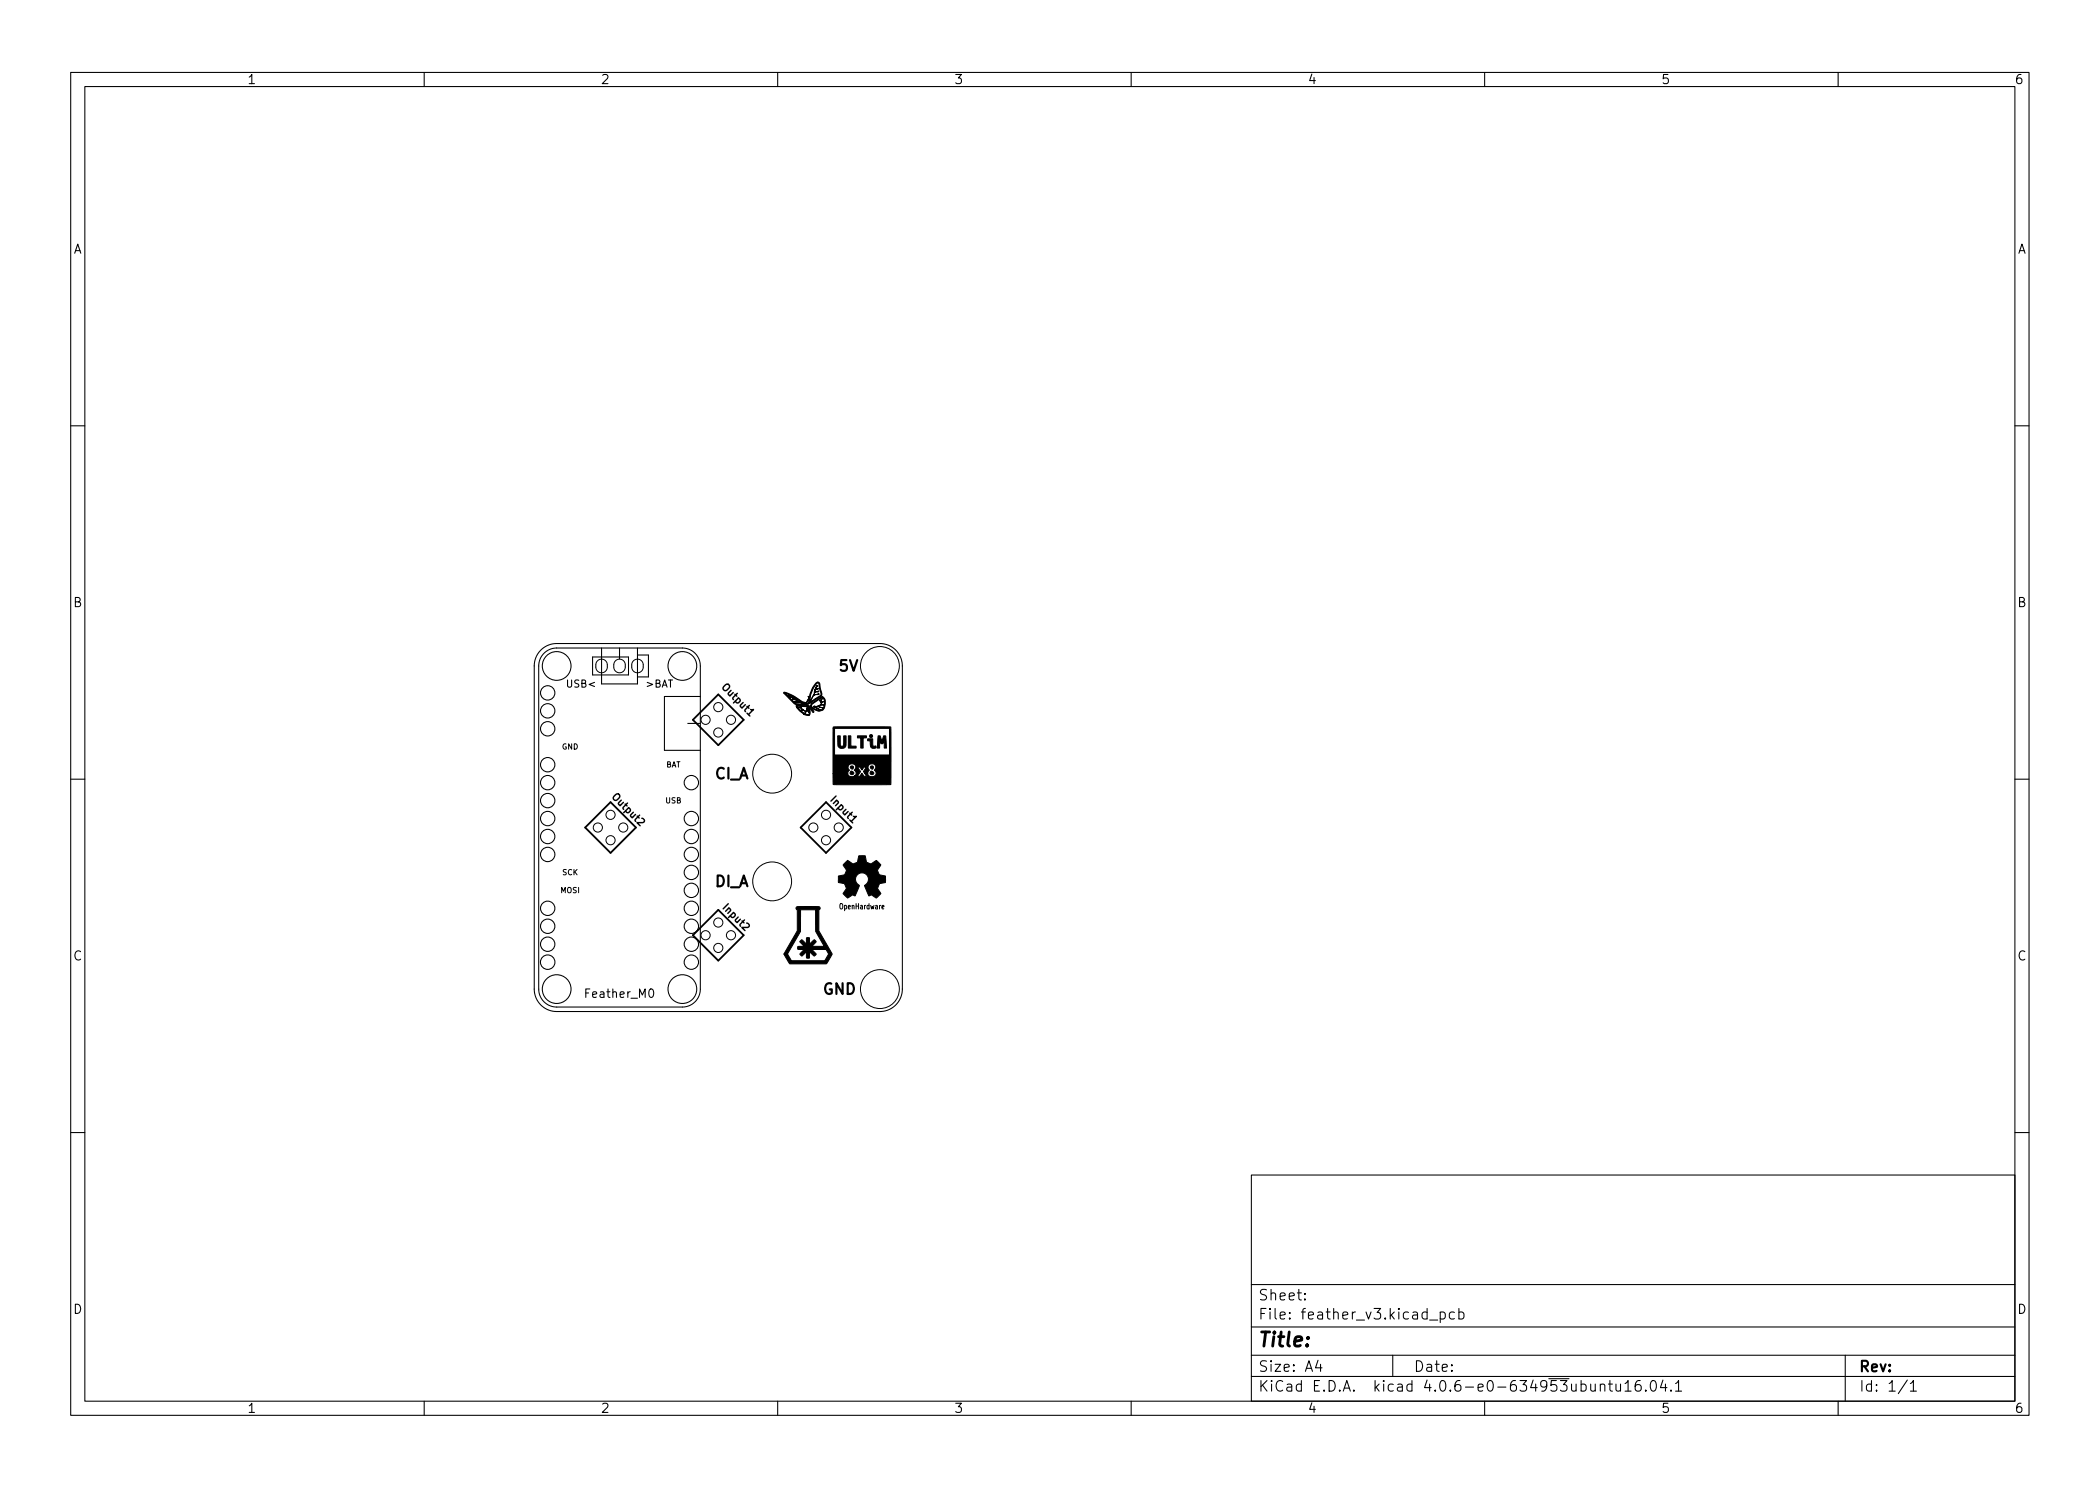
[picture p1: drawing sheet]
<svg xmlns="http://www.w3.org/2000/svg" width="297mm" height="210mm" viewBox="0 0 297 210" stroke-linecap="round" stroke-linejoin="round" font-family="sans-serif">
<defs><g id="words">
<text font-size="2.8" x="178" y="190.6">Title:</text>
<g font-size="2.1">
<text x="118.7" y="95">5V</text>
<text x="101.1" y="110.2">CI_A</text>
<text x="101.1" y="125.5">DI_A</text>
<text x="116.4" y="140.7">GND</text>
<text x="178" y="184">Sheet:</text>
<text x="178" y="186.7">File: feather_v3.kicad_pcb</text>
<text x="178" y="196.9">KiCad E.D.A. kicad 4.0.6-e0-634953ubuntu16.04.1</text>
<text x="178" y="194.1">Size: A4</text>
<text x="200" y="194.1">Date:</text>
<text x="263" y="194.1">Rev:</text>
<text x="263" y="196.9">Id: 1/1</text>
</g>
<g font-size="1.8">
<text x="35" y="11.9">1</text>
<text x="85" y="11.9">2</text>
<text x="135" y="11.9">3</text>
<text x="185" y="11.9">4</text>
<text x="235" y="11.9">5</text>
<text x="285" y="11.9">6</text>
<text x="10.3" y="35.9">A</text>
<text x="285.3" y="35.9">A</text>
<text x="10.3" y="85.9">B</text>
<text x="285.3" y="85.9">B</text>
<text x="10.3" y="135.9">C</text>
<text x="285.3" y="135.9">C</text>
<text x="10.3" y="185.9">D</text>
<text x="285.3" y="185.9">D</text>
<text x="35" y="199.9">1</text>
<text x="85" y="199.9">2</text>
<text x="135" y="199.9">3</text>
<text x="185" y="199.9">4</text>
<text x="235" y="199.9">5</text>
<text x="285" y="199.9">6</text>
</g>
<text font-size="1.7" x="83" y="141.2">Feather_M0</text>
<g font-size="1.4">
<text x="89.4" y="97.3">&gt;BAT</text>
<text x="102.2" y="97.5" transform="rotate(45 102.2 97.5)">Output1</text>
<text x="86.6" y="113" transform="rotate(45 86.6 113)">Output2</text>
<text x="117.5" y="113.4" transform="rotate(45 117.5 113.4)">Input1</text>
<text x="102.3" y="128.6" transform="rotate(45 102.3 128.6)">Input2</text>
</g>
<g font-size="1.1">
<text x="79.5" y="106">GND</text>
<text x="94.1" y="113.7">USB</text>
<text x="94.2" y="108.6">BAT</text>
<text x="79.5" y="123.8">SCK</text>
<text x="79.3" y="126.4">MOSI</text>
<text x="118.9" y="128.6">OpenHardware</text>
</g>
</g></defs>
<g fill="none" stroke="#000" stroke-width=".15">
<path d="M10 10.2h277v190.1h-277zM12 12.2h273v186.1h-273zM60 10.2v2M110 10.2v2M160 10.2v2M210 10.2v2M260 10.2v2M10 60.2h2M285 60.2h2M76.5 92a3.2 3.2 0 0 1 2.2-.9h45.8a3.2 3.2 0 0 1 3.1 3.1v45.7a3.2 3.2 0 0 1-3.1 3.2h-45.8a3.2 3.2 0 0 1-3.1-3.2v-45.7a3.2 3.2 0 0 1 .9-2.2zM76.9 92.4a2.54 2.54 0 0 1 1.8-.7h17.8a2.54 2.54 0 0 1 2.6 2.5v45.7a2.54 2.54 0 0 1-2.6 2.6h-17.8a2.54 2.54 0 0 1-2.5-2.6v-45.7a2.54 2.54 0 0 1 .7-1.8zM80.3 96.2v.8l.2 .2h.2l.2-.2v-.8"/>
<path d="M81.9 96.3l-.4-.1-.2 .1v.3l.5 .2 .1 .2-.2 .2h-.4M82.3 96.7l.4-.1 .1-.1v-.2l-.5-.1v1h.4l.1-.1 .1-.2-.3-.2M83.8 93h5.1v2.5h-5.1zM84.1 96.6l-.8 .2 .8 .3M85.1 91.7v5.1h5.1v-5.1M87.6 91.7v1.5M90.2 92.7h1.5v3.1M93.7 97.2l.3-1 .4 1M93.8 96.9h.5M94.5 96.2h.6M94.8 96.2v1M99.1 98.5h-5.1v7.7h5.1"/>
<path d="M10 110.2h2M97.3 102.4h1.8M285 110.2h2M10 160.2h2M177 166.3h108v32h-108zM285 160.2h2M60 198.3v2M110 198.3v2M160 198.3v2M177 194.8h108M177 191.8h108M177 187.8h108"/>
<path d="M177 181.8h108M184.6 183.8v.1h-.1l.1-.1v.1M184.6 183v.1h-.1l.1-.1v.1M186.4 192.5l-.3 1h.9M186.8 193v1M197 191.8v3M202.2 186.8h1.2M203.7 185.7l.4-.1 .3 .3v.4l-.1 .3h-.2h-.4M203.7 185.6v1.5M205.7 185.7l-.4-.1-.3 .3v.4l.1 .3h.2h.4M206.4 185.7l.4-.1 .3 .3v.4l-.2 .3h-.1h-.4M206.4 185.1v1.5"/>
<path d="M210 198.3v2M226.4 196a.37 .37 0 0 1 .6 0v.8M226.4 195.8v1M227.5 195.8h.6M227.7 195.3v1.3l.1 .2h.3M228.6 195.8v1a.41 .41 0 0 0 .6-.1M229.2 195.8v1M229.9 195.8l.4-.5v1.5M229.9 196.8h.8M232 195.3a.59 .59 0 0 0-.7 .7v.5l.1 .3h.5l.2-.1v-.5l-.1-.2-.4-.1-.3 .3M232.8 196.7l.1 .1h-.1h-.1l.1-.1v.1M233.6 195.4a.36 .36 0 0 1 .6 .2 .77 .77 0 0 1-.4 1.2 1 1 0 0 1-.2-1.4z"/>
<path d="M235.2 195.3l-.3 1h.9M235.6 195.8v1M236.4 196.7v.1h-.1l.1-.1v.1M237 195.8l.4-.5v1.5M237 196.8h.9M260 198.3v2M261 191.8v6.5M269.8 195.3l-1.3 1.9M270.2 195.8l.4-.5v1.5M270.2 196.8h.9"/>
<circle cx="77.5" cy="98" r="1.02"/>
<circle cx="78.7" cy="94.2" r="2.03"/>
<circle cx="96.5" cy="94.2" r="2.03"/>
<circle cx="77.5" cy="100.6" r="1.02"/>
<circle cx="77.5" cy="115.8" r="1.02"/>
<circle cx="77.5" cy="118.4" r="1.02"/>
<circle cx="77.5" cy="108.2" r="1.02"/>
<circle cx="77.5" cy="113.3" r="1.02"/>
<circle cx="77.5" cy="103.1" r="1.02"/>
<circle cx="77.5" cy="110.7" r="1.02"/>
<circle cx="97.8" cy="115.8" r="1.02"/>
<circle cx="97.8" cy="110.7" r="1.02"/>
<circle cx="97.8" cy="118.4" r="1.02"/>
<circle cx="77.5" cy="128.5" r="1.02"/>
<circle cx="77.5" cy="133.6" r="1.02"/>
<circle cx="77.5" cy="131.1" r="1.02"/>
<circle cx="77.5" cy="120.9" r="1.02"/>
<circle cx="77.5" cy="136.1" r="1.02"/>
<circle cx="78.7" cy="139.9" r="2.03"/>
<circle cx="96.5" cy="139.9" r="2.03"/>
<circle cx="97.8" cy="123.4" r="1.02"/>
<circle cx="97.8" cy="136.1" r="1.02"/>
<circle cx="97.8" cy="126" r="1.02"/>
<circle cx="97.8" cy="131.1" r="1.02"/>
<circle cx="97.8" cy="120.9" r="1.02"/>
<circle cx="97.8" cy="133.6" r="1.02"/>
<circle cx="97.8" cy="128.5" r="1.02"/>
</g>
<path d="M82.8 117.1l3.6-3.6 3.6 3.6-3.6 3.6zM98 101.8l3.6-3.5 3.6 3.5-3.6 3.6zM113.2 117.1l3.6-3.6 3.6 3.6-3.6 3.6zM101.6 128.7l3.6 3.6-3.6 3.6-3.6-3.6z" fill="none" stroke="#000" stroke-width=".25"/>
<g fill="#000" stroke="#000" stroke-width=".14">
<path d="M112.6 99.8h1.5l.1 .2a.95 .95 0 0 1 .4 .9v.2a.39 .39 0 0 1-.7 .1l-.3-.2 .4 .1a.26 .26 0 0 0 .4 0 .26 .26 0 0 0 0-.4 .26 .26 0 0 0-.3-.1l-.2 .3a.61 .61 0 0 1-.8-.3v-.1h.2l.5 .5 .1-.3h.1l-.6-.2a.46 .46 0 0 1-.7-.3l.2-.1a.51 .51 0 0 0 .7 .3h-.1a.48 .48 0 0 0-.6-.3h.4h-.6l-.1-.2h.2l.1 .2h.4l.3 .3a.44 .44 0 0 0 .6 .1h-.1l.1-.1 .2 .4v-.3l-.3-.2h.1h-.1h.1l.2 .1a1.23 1.23 0 0 0-1.2-.5h-.6zM110.9 98l1.2 .4 1.5 .9 .5 .2 .2-.5a.26 .26 0 0 0 0-.5l.2 .2 .3-1.2a1.6 1.6 0 0 1 .9-1l.3 .2 .2 1.3a.54 .54 0 0 1-.4 .7l-1.2 .8-.3 .1 .1-.2a.72 .72 0 0 0 .5-.7l.2-.4h.1h-.1l.1-.4h.1h-.1l.6-.1-.6 .1v-.3h.2h-.2l.4-.6 .1 .1-.2 .1-.1 .3h.3h-.2l.2-.1v.1a.28 .28 0 0 0-.3 .1 .28 .28 0 0 0-.1 .2h.5v.1a.38 .38 0 0 0-.4 0 .38 .38 0 0 0-.2 .4h.6v-.1h-.2h.2v.1a.89 .89 0 0 0-1.1 .7l-.1 .4 1.3-.9a.41 .41 0 0 0 .1-.7l-.2-1-.2-.2-.4 .5-.3 .7-.2 .5-.2 1.1h-.1l.1-.6-.2 .2a.42 .42 0 0 0 0 .7 1.75 1.75 0 0 1 .8 1.1h-.1l-1-1.1-.2 .1a1.91 1.91 0 0 1-1.8-.6l-1.1-1.1h.1l.9 .8a1.68 1.68 0 0 0 1.8 .7 2.29 2.29 0 0 0-1.4-.3h.7h-.7h.6l-.4-.3h-.5l.5-.1h-.5h.4a.57 .57 0 0 0-.7-.2h.1l-.1-.1 .4 .1-.4-.1h.2l-.4-.2 .6 .2 .1 .2 .7 .4 .7 .3-.2-.1h.3l.3 .3v-.2l-.2-.1a2.19 2.19 0 0 1-1.4-.7l-.9-.5-.6-.1zM114.7 99.6l1.5-1a.54 .54 0 0 1 .5 .7 1.02 1.02 0 0 1-.6 1.3 1.55 1.55 0 0 1-1.3-.4l-.2-.2 .2-.1a1.58 1.58 0 0 0 1.2 .6l-.9-.5h.1a1.03 1.03 0 0 0 1.1 .3l.1-.1-.6-.2h-.7h.7l.3 .1a.23 .23 0 0 0 .2 .1 .23 .23 0 0 0 .2-.2l.1-.3-.5 .1-.3 .2h-.7l.5-.1 .5-.1-.1-.1h.1h.1a.27 .27 0 0 0 .4-.1 .27 .27 0 0 0 0-.3 .39 .39 0 0 0-.4 .4h-.1l.1-.2-.1-.1h.1h-.1l.1-.1-.2-.1h.1a.25 .25 0 0 0 .3 .2 .25 .25 0 0 0 .2-.3 .25 .25 0 0 0-.3-.2l-.2 .3h-.1l.4-.4-.1-.1-1.4 .9-.1 .3h-.2zM118.5 104.1h.4v.7a.75 .75 0 0 0 .1 .8 .35 .35 0 0 0 .3-.5v-1h.4v.9a.66 .66 0 0 1-.2 .7 .66 .66 0 0 1-.7 .1l-.3-.3zM120 104.1h.4v1.5h.7v.2h-1.1zM117.9 102.9h8.1v8.1h-8.1l-.1-1.5h2.1a.62 .62 0 0 0 .9 .3h.5a.4 .4 0 0 0 .6-.3v-.1a.58 .58 0 0 0 .7 .4l-.3-.4h.4a.58 .58 0 0 0 .7 .5 .58 .58 0 0 0 .5-.7l-.2-.2a.52 .52 0 0 0 0-.8 .52 .52 0 0 0-.8 0 .52 .52 0 0 0 .1 .8l-.3 .4h-.4l-.2-.2 .4-.7a.46 .46 0 0 0-.5 .4l-.4-.4h-.3l.3 .5a.28 .28 0 0 1 .1 .3 .28 .28 0 0 1-.2 .2l-.2 .3h-.5a.48 .48 0 0 0 .3-.4 .48 .48 0 0 0-.3-.4 .51 .51 0 0 0 .1-.8 .51 .51 0 0 0-.8 0 .51 .51 0 0 0 .1 .8l-.2 .2-.1 .3h-2.1v-6.4h.2v3.7h7.8v-3.7h-8zM121.3 104.1h1.3l-.1 .3h-.4v1.4h-.3v-1.4h-.5zM122.7 104.5h.7v.7a.3 .3 0 0 0 .1 .4 .3 .3 0 0 0 .4 0 .29 .29 0 0 1-.1 .3 .29 .29 0 0 1-.4 0 .53 .53 0 0 1-.3-.7v-.4h-.4zM124.2 104.1h.3l.2 .8 .3-.8h.3l.1 1.7h-.3v-1.2l-.2 .6h-.3l-.2-.6v1.2h-.3zM112.7 128.3h3.1a.23 .23 0 0 1 .2 .2 .23 .23 0 0 1-.2 .2v3l1.9 3.3-.8 1.3-5.2 .1-.8-1.4h.5l.5 .9h4.8l.5-.9-.4-.7h-2l.4 .4a.27 .27 0 0 1 .1 .5 .27 .27 0 0 1-.4-.2l-.4-.3v.5a.26 .26 0 0 1-.1 .4 .26 .26 0 0 1-.3-.1v-.8l-.4 .3a.26 .26 0 0 1-.5 .1 .26 .26 0 0 1 .2-.4l.4-.4h-.6a.27 .27 0 0 1-.4-.3 .27 .27 0 0 1 .5-.1h.5l-.5-.4a.25 .25 0 0 1-.1-.4 .25 .25 0 0 1 .4 .1l.5 .4v-.6a.27 .27 0 0 1 0-.3 .27 .27 0 0 1 .4 0v.9l.3-.3a.33 .33 0 0 1 .5-.3v.1a.25 .25 0 0 1 .1 .2 .25 .25 0 0 1-.2 .2l-.4 .4h1.8l-.6-.9a2.45 2.45 0 0 1-.6-1.6v-2.7h-2.2v3.1l-1.8 3.2h-.5l1.9-3.3v-3l-.2-.1zM119.5 122.1l.4-.4 .8 .5 .3-.1a.43 .43 0 0 0 .4-.6v-.1a.29 .29 0 0 1 .1-.3 .29 .29 0 0 1 .4 0h.5v.2a.68 .68 0 0 0 .4 .8 .68 .68 0 0 0 .8-.1 .35 .35 0 0 1 .4-.2l.6 .6-.1 .2a.72 .72 0 0 0-.3 .8 .72 .72 0 0 0 .8 .5h.1a.51 .51 0 0 1 .2 .7l-.1 .3h-.1a.7 .7 0 0 0-.8 .4l-.2 .4 .3 .4a.35 .35 0 0 1 .2 .3 .35 .35 0 0 1-.3 .3l-.4 .4-.3-.3a.45 .45 0 0 0-.7 0l-.6-1.5a.94 .94 0 0 0 .4-1.4 .94 .94 0 0 0-1.5 0 .94 .94 0 0 0 .4 1.4l-.7 1.5a.39 .39 0 0 0-.6 0 .35 .35 0 0 1-.4 .3 .35 .35 0 0 1-.3-.3l-.3-.3a.74 .74 0 0 1 .3-.7 .74 .74 0 0 0-.9-.9h-.1v-1l.9-.1 .1-.3a.44 .44 0 0 0-.1-.7l-.1-.2a.26 .26 0 0 1-.1-.2 .26 .26 0 0 1 .2-.3z"/>
<circle cx="120.5" cy="109.4" r=".25"/>
<circle cx="120.5" cy="108.6" r=".22"/>
<circle cx="123.2" cy="104.2" r=".22"/>
<circle cx="123.3" cy="109.4" r=".27"/>
<circle cx="123.3" cy="108.6" r=".23"/>
</g>
<g fill="none" stroke="#000" stroke-width=".14">
<path d="M84.5 93.5a.81 .81 0 0 1 .9-.2 .81 .81 0 0 1 .5 .8v.3a.81 .81 0 0 1-.8 .8 .81 .81 0 0 1-.8-.8v-.5zM87.1 93.5a.81 .81 0 0 1 .8-.2 .81 .81 0 0 1 .5 .8v.3a.81 .81 0 0 1-.8 .8 .81 .81 0 0 1-.8-.8v-.5zM89.6 93.5a.81 .81 0 0 1 .9-.2 .81 .81 0 0 1 .5 .8v.3a.81 .81 0 0 1-.8 .8 .81 .81 0 0 1-.8-.8v-.5z"/>
<circle cx="124.5" cy="94.2" r="2.75"/>
<circle cx="84.6" cy="117.1" r=".65"/>
<circle cx="86.4" cy="118.9" r=".65"/>
<circle cx="86.4" cy="115.3" r=".65"/>
<circle cx="88.2" cy="117.1" r=".65"/>
<circle cx="99.8" cy="101.8" r=".65"/>
<circle cx="101.6" cy="103.6" r=".65"/>
<circle cx="101.6" cy="100.1" r=".65"/>
<circle cx="103.4" cy="101.8" r=".65"/>
<circle cx="109.2" cy="109.5" r="2.75"/>
<circle cx="115" cy="117.1" r=".65"/>
<circle cx="116.8" cy="118.9" r=".65"/>
<circle cx="116.8" cy="115.3" r=".65"/>
<circle cx="118.6" cy="117.1" r=".65"/>
<circle cx="99.8" cy="132.3" r=".65"/>
<circle cx="101.6" cy="130.5" r=".65"/>
<circle cx="101.6" cy="134.1" r=".65"/>
<circle cx="103.4" cy="132.3" r=".65"/>
<circle cx="109.2" cy="124.7" r="2.75"/>
<circle cx="124.5" cy="139.9" r="2.75"/>
</g>
<use href="#words"/>
</svg>
